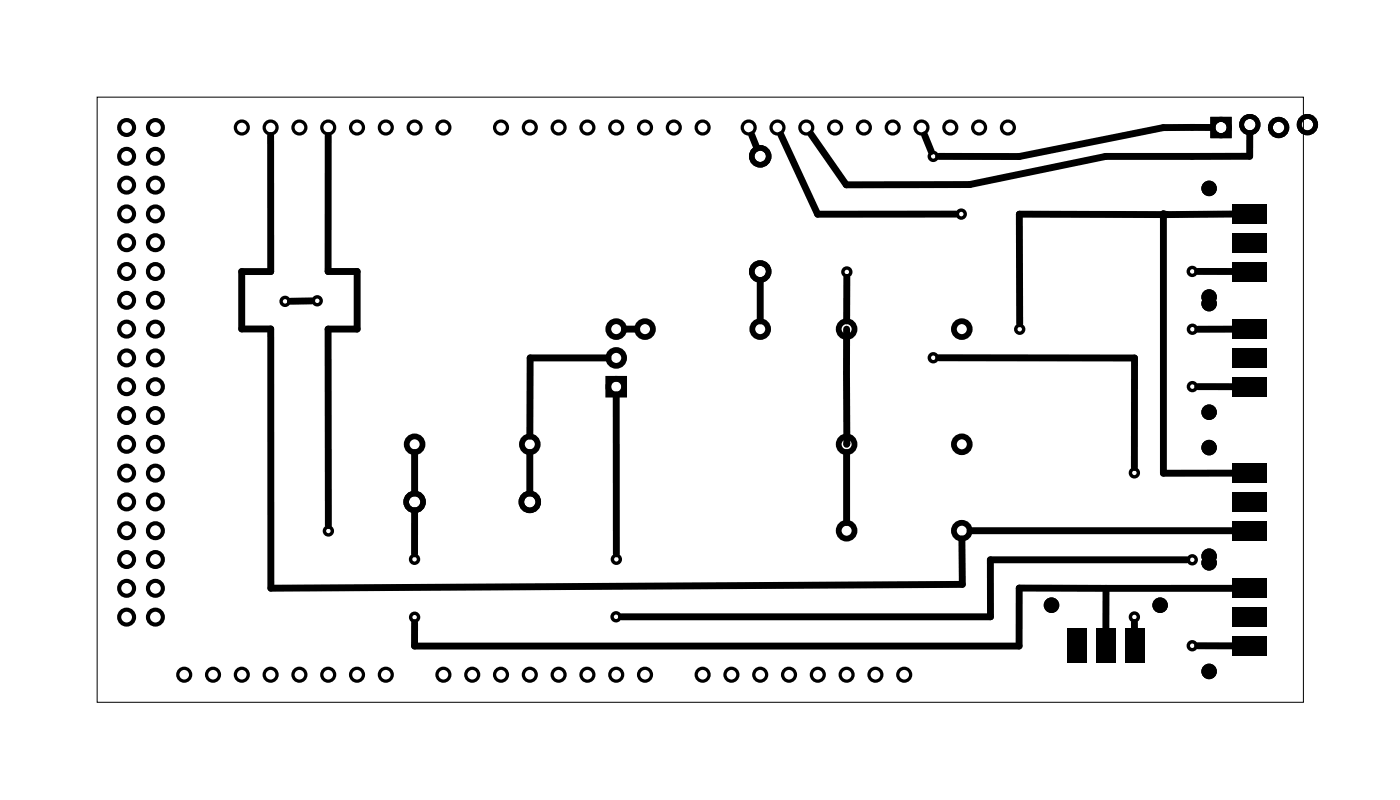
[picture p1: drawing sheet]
<svg xmlns="http://www.w3.org/2000/svg" width="123mm" height="71mm" viewBox="0 0 123 71" stroke-linecap="round" stroke-linejoin="round" font-family="sans-serif">
<path d="M8.6 8.6h106.4v53.3h-106.4z" fill="none" stroke="#000" stroke-width=".09"/>
<g fill="none" stroke="#000" stroke-width=".51">
<path d="M53.6 33.4h1.4v1.4h-1.4z"/>
<circle cx="36.6" cy="39.2" r=".7"/>
<circle cx="46.7" cy="39.2" r=".7"/>
<circle cx="54.3" cy="34.1" r=".7"/>
<circle cx="54.3" cy="31.6" r=".7"/>
<circle cx="54.3" cy="29" r=".7"/>
<circle cx="56.9" cy="29" r=".7"/>
<circle cx="67" cy="29" r=".7"/>
<circle cx="74.7" cy="39.2" r=".7"/>
<circle cx="74.7" cy="29" r=".7"/>
<circle cx="84.8" cy="39.2" r=".7"/>
<circle cx="84.8" cy="29" r=".7"/>
<circle cx="74.7" cy="46.8" r=".7"/>
<circle cx="84.8" cy="46.8" r=".7"/>
</g>
<g fill="none" stroke="#000" stroke-width=".43">
<circle cx="107.7" cy="11.2" r=".72"/>
<circle cx="110.2" cy="11" r=".72"/>
<circle cx="112.8" cy="11.2" r=".72"/>
<circle cx="115.3" cy="11" r=".72"/>
</g>
<g fill="#000">
<path d="M108.7 18h3v1.7h-3zM108.7 23.1h3v1.7h-3zM108.7 20.6h3v1.7h-3zM108.7 28.2h3v1.7h-3zM108.7 30.7h3v1.7h-3zM108.7 33.3h3v1.7h-3zM94.1 55.5h1.7v3h-1.7zM96.7 55.5h1.7v3h-1.7zM99.2 55.5h1.7v3h-1.7zM108.7 46h3v1.7h-3zM108.7 43.4h3v1.7h-3zM108.7 40.9h3v1.7h-3z"/>
<path d="M108.7 56.1h3v1.7h-3zM108.7 53.6h3v1.7h-3zM108.7 51h3v1.7h-3z"/>
<path d="M106.7 10.3v1.9h1.9v-1.9zM107.2 11.2a.51 .51 0 0 1 1 0 .51 .51 0 0 1-1 0z"/>
<path d="M106.7 10.3v1.9h1.9v-1.9zM107.2 11.2a.51 .51 0 0 1 1 0 .51 .51 0 0 1-1 0z"/>
</g>
<g fill="#000">
<circle cx="106.6" cy="16.6" r=".69"/>
<circle cx="106.6" cy="39.5" r=".69"/>
<circle cx="106.6" cy="36.4" r=".69"/>
<circle cx="106.6" cy="26.2" r=".69"/>
<circle cx="106.6" cy="26.8" r=".69"/>
<circle cx="92.7" cy="53.4" r=".69"/>
<circle cx="102.3" cy="53.4" r=".69"/>
<circle cx="106.6" cy="49.1" r=".69"/>
<circle cx="106.6" cy="59.2" r=".69"/>
<circle cx="106.6" cy="49.6" r=".69"/>
</g>
<g fill="none" stroke="#000" stroke-width=".49">
<circle cx="67" cy="13.8" r=".75"/>
<circle cx="67" cy="23.9" r=".75"/>
<circle cx="36.6" cy="44.3" r=".75"/>
<circle cx="46.7" cy="44.3" r=".75"/>
</g>
<g fill="none" stroke="#000" stroke-width=".3">
<circle cx="82.3" cy="13.8" r=".35"/>
<circle cx="84.8" cy="18.9" r=".35"/>
<circle cx="25.1" cy="26.6" r=".35"/>
<circle cx="28" cy="26.5" r=".35"/>
<circle cx="74.7" cy="24" r=".35"/>
<circle cx="82.3" cy="31.6" r=".35"/>
<circle cx="89.9" cy="29" r=".35"/>
<circle cx="105.1" cy="23.9" r=".35"/>
<circle cx="105.2" cy="34.1" r=".35"/>
<circle cx="105.2" cy="29" r=".35"/>
<circle cx="29" cy="46.8" r=".35"/>
<circle cx="36.6" cy="49.3" r=".35"/>
<circle cx="36.6" cy="54.4" r=".35"/>
<circle cx="54.3" cy="54.4" r=".35"/>
<circle cx="54.4" cy="49.3" r=".35"/>
<circle cx="100" cy="41.7" r=".35"/>
<circle cx="100" cy="54.4" r=".35"/>
<circle cx="105.2" cy="57" r=".35"/>
<circle cx="105.2" cy="49.4" r=".35"/>
</g>
<g fill="none" stroke="#000" stroke-width=".29">
<circle cx="21.3" cy="11.2" r=".57"/>
<circle cx="23.9" cy="11.2" r=".57"/>
<circle cx="26.4" cy="11.2" r=".57"/>
<circle cx="28.9" cy="11.2" r=".57"/>
<circle cx="31.5" cy="11.2" r=".57"/>
<circle cx="34" cy="11.2" r=".57"/>
<circle cx="36.6" cy="11.2" r=".57"/>
<circle cx="39.1" cy="11.2" r=".57"/>
<circle cx="44.2" cy="11.2" r=".57"/>
<circle cx="46.7" cy="11.2" r=".57"/>
<circle cx="49.3" cy="11.2" r=".57"/>
<circle cx="51.8" cy="11.2" r=".57"/>
<circle cx="54.3" cy="11.2" r=".57"/>
<circle cx="56.9" cy="11.2" r=".57"/>
<circle cx="59.4" cy="11.2" r=".57"/>
<circle cx="62" cy="11.2" r=".57"/>
<circle cx="66" cy="11.2" r=".57"/>
<circle cx="68.6" cy="11.2" r=".57"/>
<circle cx="71.1" cy="11.2" r=".57"/>
<circle cx="73.7" cy="11.2" r=".57"/>
<circle cx="76.2" cy="11.2" r=".57"/>
<circle cx="78.7" cy="11.2" r=".57"/>
<circle cx="81.3" cy="11.2" r=".57"/>
<circle cx="83.8" cy="11.2" r=".57"/>
<circle cx="86.4" cy="11.2" r=".57"/>
<circle cx="88.9" cy="11.2" r=".57"/>
<circle cx="16.2" cy="59.5" r=".57"/>
<circle cx="18.8" cy="59.5" r=".57"/>
<circle cx="21.3" cy="59.5" r=".57"/>
<circle cx="23.9" cy="59.5" r=".57"/>
<circle cx="26.4" cy="59.5" r=".57"/>
<circle cx="28.9" cy="59.5" r=".57"/>
<circle cx="31.5" cy="59.5" r=".57"/>
<circle cx="34" cy="59.5" r=".57"/>
<circle cx="39.1" cy="59.5" r=".57"/>
<circle cx="41.6" cy="59.5" r=".57"/>
<circle cx="44.2" cy="59.5" r=".57"/>
<circle cx="46.7" cy="59.5" r=".57"/>
<circle cx="49.3" cy="59.5" r=".57"/>
<circle cx="51.8" cy="59.5" r=".57"/>
<circle cx="54.3" cy="59.5" r=".57"/>
<circle cx="56.9" cy="59.5" r=".57"/>
<circle cx="62" cy="59.5" r=".57"/>
<circle cx="64.5" cy="59.5" r=".57"/>
<circle cx="67" cy="59.5" r=".57"/>
<circle cx="69.6" cy="59.5" r=".57"/>
<circle cx="72.1" cy="59.5" r=".57"/>
<circle cx="74.7" cy="59.5" r=".57"/>
<circle cx="77.2" cy="59.5" r=".57"/>
<circle cx="79.7" cy="59.5" r=".57"/>
</g>
<g fill="none" stroke="#000" stroke-width=".36">
<circle cx="11.2" cy="18.9" r=".66"/>
<circle cx="11.2" cy="16.3" r=".66"/>
<circle cx="11.2" cy="11.2" r=".66"/>
<circle cx="11.2" cy="13.8" r=".66"/>
<circle cx="13.7" cy="18.9" r=".66"/>
<circle cx="13.7" cy="16.3" r=".66"/>
<circle cx="13.7" cy="11.2" r=".66"/>
<circle cx="13.7" cy="13.8" r=".66"/>
<circle cx="11.2" cy="39.2" r=".66"/>
<circle cx="11.2" cy="31.6" r=".66"/>
<circle cx="11.2" cy="36.6" r=".66"/>
<circle cx="11.2" cy="34.1" r=".66"/>
<circle cx="11.2" cy="29" r=".66"/>
<circle cx="11.2" cy="23.9" r=".66"/>
<circle cx="11.2" cy="21.4" r=".66"/>
<circle cx="11.2" cy="26.5" r=".66"/>
<circle cx="13.7" cy="39.2" r=".66"/>
<circle cx="13.7" cy="36.6" r=".66"/>
<circle cx="13.7" cy="34.1" r=".66"/>
<circle cx="13.7" cy="31.6" r=".66"/>
<circle cx="13.7" cy="23.9" r=".66"/>
<circle cx="13.7" cy="21.4" r=".66"/>
<circle cx="13.7" cy="29" r=".66"/>
<circle cx="13.7" cy="26.5" r=".66"/>
<circle cx="11.2" cy="51.9" r=".66"/>
<circle cx="11.2" cy="54.4" r=".66"/>
<circle cx="11.2" cy="49.3" r=".66"/>
<circle cx="11.2" cy="44.3" r=".66"/>
<circle cx="11.2" cy="46.8" r=".66"/>
<circle cx="11.2" cy="41.7" r=".66"/>
<circle cx="13.7" cy="51.9" r=".66"/>
<circle cx="13.7" cy="54.4" r=".66"/>
<circle cx="13.7" cy="44.3" r=".66"/>
<circle cx="13.7" cy="49.3" r=".66"/>
<circle cx="13.7" cy="46.8" r=".66"/>
<circle cx="13.7" cy="41.7" r=".66"/>
</g>
<g fill="none" stroke="#000" stroke-width=".61">
<path d="M23.9 12v12h-2.6v5h2.6v22.9l61-.4-.1-4M28.9 12v11.9h2.6v5.1h-2.6l.1 17.3M66.3 11.9l.5 1.2M68.9 11.9l3.2 7h12.2M81.5 11.9l.6 1.4M102.9 18.9h-13v9.7M102.9 18.9h-.3v22.8h6.3M106.9 11.2l-4.3 .1-12.7 2.5h-7.1M108.9 18.9h-6M110.2 11.8v2h-12.7l-12 2.5h-10.9l-3.1-4.5M27.5 26.5l-1.9 .1M36.6 39.9v3.6"/>
<path d="M46.7 39.9v3.6M53.6 31.6h-6.8l-.1 6.9M54.3 34.8l.1 14M55.1 29h1.1M67 24.7v3.6M74.7 29v10.2M74.7 39.9v6.2M74.7 24.5v3.8M82.8 31.6h17.3l-.1 9.6M105.6 23.9h3.3M105.6 34.1h3.3M108.9 29h-3.3"/>
<path d="M36.6 45v3.8M85.6 46.8h23.3M97.5 51.9h-7.6v5.1h-53.3v-2.1M97.5 51.9v3.7M100.1 54.9v.7M104.7 49.4h-17.4l.1 5h-32.6M105.6 57h3.3M108.9 51.9h-11.4"/>
</g>
</svg>
